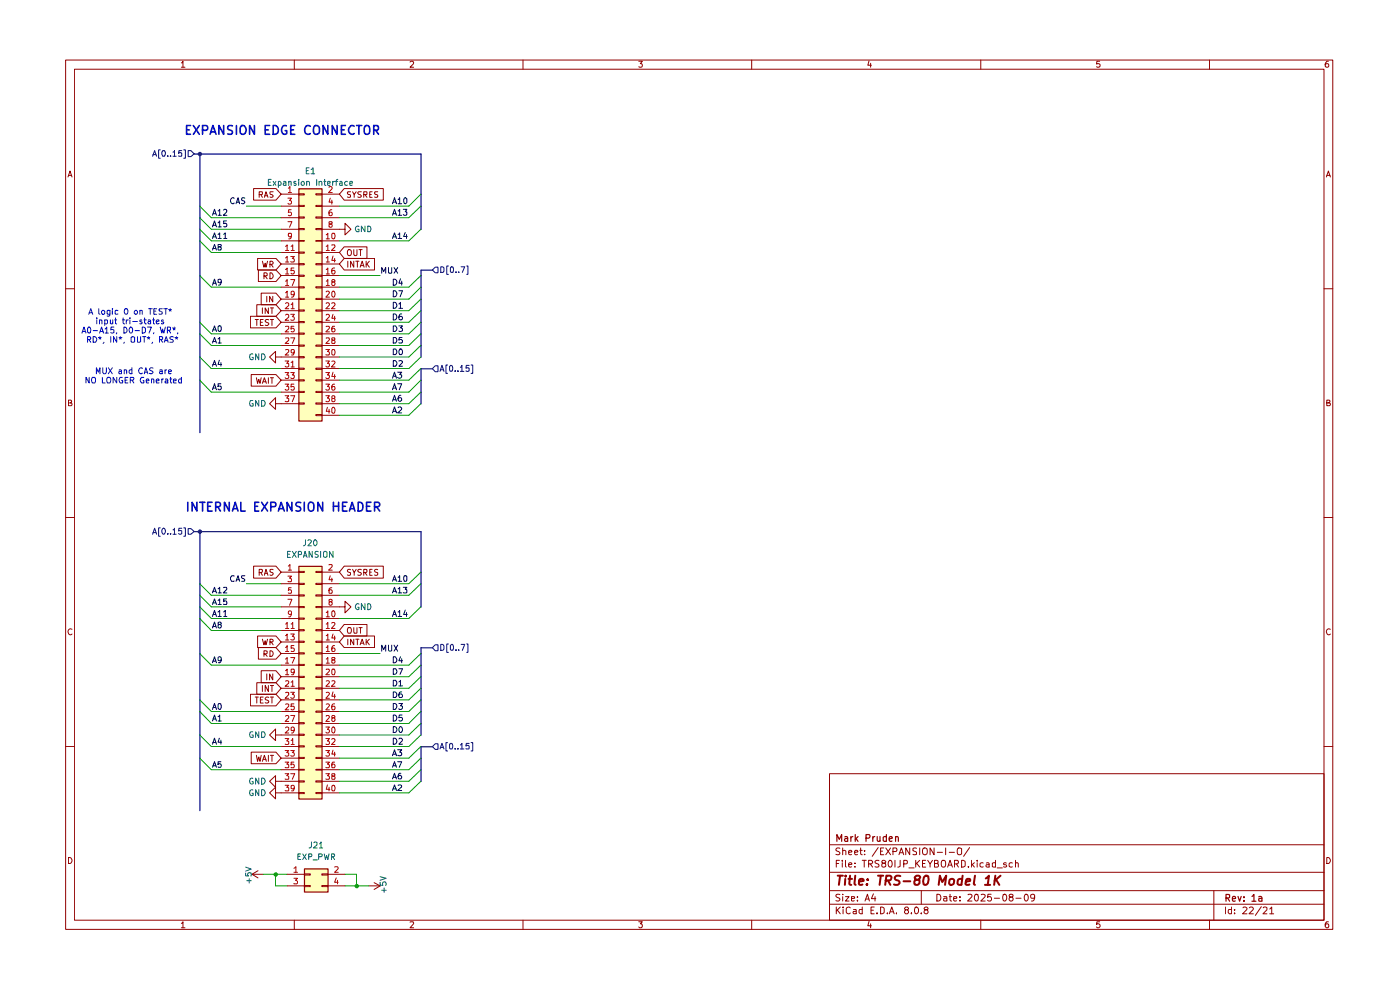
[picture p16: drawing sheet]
<svg xmlns="http://www.w3.org/2000/svg" width="297mm" height="210mm" viewBox="0 0 297 210" stroke-linecap="round" stroke-linejoin="round" font-family="sans-serif">
<g fill="none" stroke="#910000" stroke-width=".21">
<path d="M13.9 12.7h268.8v184.4h-268.8zM15.8 14.7h265.1v180.5h-265.1zM38.5 13.3h.1l.2-.3v1.3M38.5 14.3h.7M62.4 12.7v2M87 13.2l.5-.2 .3 .2-.1 .4-.7 .7h.8M111 12.7v2M135.5 13h.8l-.5 .5 .4 .1v.6h-.7M159.5 12.7v2M184.4 12.9l-.3 .9h.8M184.7 13.4v.9M208.1 12.7v2"/>
<path d="M233.3 13h-.6l-.1 .6h.7v.6h-.7M256.6 12.7v2M281.8 13a.71 .71 0 0 0-.7 .5 .71 .71 0 0 0 .3 .8l.4-.1v-.6l-.4-.1-.3 .3M14.4 37.5l.5-1.2 .4 1.2M14.5 37.2h.7M281.4 37.5l.4-1.2 .4 1.2M281.5 37.2h.6M13.9 61.3h1.9M280.9 61.3h1.8M14.5 85.5h.4l.3-.3-.2-.3h-.5v1.2h.6l.2-.5-.4-.1M281.5 85.5h.4l.2-.3-.1-.3h-.5v1.2h.6l.1-.5-.3-.1M13.9 109.8h1.9"/>
<path d="M280.9 109.8h1.8M15.3 133.5a.59 .59 0 0 0-.9 .5 .59 .59 0 0 0 .8 .6l.1-.1M282.2 133.5a.59 .59 0 0 0-.8 .5 .59 .59 0 0 0 .7 .6l.1-.1M13.9 158.4h1.9M280.9 158.4h1.8M176 164.1h104.9v31.1h-104.9zM176 179.2h104.9M178.2 180l-.6-.1-.3 .2 .1 .4 .8 .4-.1 .3h-.8M178.8 179.9v1.4M182.6 179.9v1.2l.3 .2M186.3 179.8l-1.3 1.8M187.5 179.9h-.7v1.4h.7"/>
<path d="M187.9 179.9l1 1.4M188.9 179.9l-1 1.4M193 179.9v1.4l-.9-1.4v1.4M194.4 180l-.5-.1-.2 .1v.5l.6 .2 .1 .5h-.7M195.1 179.9v1.4M198.2 179.9v1.4l-.9-1.4v1.4M200.6 179.9v1.4M205.7 179.8l-1.3 1.8M14.5 181.9a.65 .65 0 0 1 .8 .6 .65 .65 0 0 1-.8 .7zM38.5 195.9l.3-.4v1.3M38.5 196.8h.7M62.4 195.2v1.9"/>
<path d="M87 195.6l.7-.1 .1 .3-.8 1h.8M111 195.2v1.9M135.5 195.5h.8l-.5 .5 .5 .2-.1 .5-.5 .1-.2-.2M159.5 195.2v1.9M176 191.8h104.9M176 188.9h104.9M176 185h104.9M177.4 192.4v1.4M177.4 183.2h.5M177.6 193l.7 .8M178.1 182.5h-.7v1.4M178.2 189.8h-.8l-.1 .3 .8 .4 .1 .4-.3 .2-.6-.1"/>
<path d="M178.3 192.4l-.9 .8M178.7 182.5v.2M178.7 183v.9M178.8 189.7v.1M178.8 180.5l.4-.1 .2 .1v.8M178.8 190.2v.9M178.9 192.4v.2M178.9 192.9v.9M179.4 190.2h.7l-.7 .9h.7M179.4 182.5v1.3l.1 .1M180 183.4l.7-.1-.2-.3-.5 .2v.6l.3 .1 .3-.1M180 180.8l.7-.1-.2-.3-.5 .1v.6l.3 .2 .3-.1"/>
<path d="M180.4 192.6l-.4-.2-.5 .3 .1 1 .4 .1 .4-.1M180.6 190.6l.7-.1-.1-.3h-.6v.8h.6M181.1 192.9h.5v.9M181.3 180.8l.7-.1-.2-.3h-.3l-.2 .1v.6l.2 .2 .4-.1M181.4 183.8v.1M181.4 183.1v.1M181.6 193.2l-.5 .1-.1 .2 .1 .3h.5M181.9 191v.1M181.9 190.2v.2M182.4 180.4h.5M182.9 192.9h-.5l-.2 .7a.45 .45 0 0 0 .7 .2M182.9 192.4v1.4"/>
<path d="M182.9 182.5h.9M183.3 182.5v1.4M183.4 181.2v.1M183.4 180.5h.1M183.5 191.1l.5-1.4 .4 1.4M183.7 190.7h.7M184.3 183.3h.6l.2-.3v-.3l-.2-.2h-.6v1.4M184.4 195.4l-.3 1h.8M184.6 183.3l.5 .6M184.7 196v.8M184.8 193.1h.5M185.3 189.6l-.4 1h.9"/>
<path d="M185.5 192.4h-.7v1.4h.7M185.6 190.2v.9M186 193.7v.1M186.5 182.6a.6 .6 0 0 0-.9 .1l.1 .4 .7 .2 .1 .2-.3 .4-.6-.1M186.8 192.4h.4l.4 .3v.8l-.4 .3h-.4zM186.8 180.5h.4M187.3 183.1h-.1l-.1-.3 .1-.2a.48 .48 0 0 1 .7 .2l-.2 .3-.5 .1a.47 .47 0 0 0 0 .7 .47 .47 0 0 0 .7-.2l-.1-.4-.2-.2M188.3 193.7v.1M188.7 193.8l.5-1.4 .5 1.4M188.8 182.5a.76 .76 0 0 1 .5 .7 .76 .76 0 0 1-.5 .7l-.3-.2a.99 .99 0 0 1 .3-1.2zM188.8 193.4h.7M189.4 180.6l.8-.1v-.5l-.8-.1v1.4"/>
<path d="M189.9 182.5v1.4M190.2 193.7v.1M190.7 181.3l.5-1.4 .5 1.4M190.9 180.9h.7M191 182.5v1.3l-.5 .1M191.7 183.3l.7-.1 .1-.5-.3-.2h-.5v1.4M192.1 193l-.2-.3 .2-.3h.4l.2 .3v.2l-.7 .3-.1 .4 .2 .2h.4l.2-.2-.2-.6M192.8 184.1h1.1M193.3 193.7v.1M194.1 192.6l.2-.2a.75 .75 0 0 1 .6 .7 .75 .75 0 0 1-.6 .7l-.2-.1-.1-.4zM194.3 182.5v1.4M194.4 183.1l.7 .8"/>
<path d="M195.1 182.5l-.8 .8M195.4 193.7v.1M195.4 188.9v2.9M195.7 183.2h.5M195.8 180l.2-.1a.57 .57 0 0 1 .7 .5v.4a.57 .57 0 0 1-.7 .5v-.1a.99 .99 0 0 1-.2-1.2zM196.4 193l-.4-.3 .4-.3h.2l.3 .3-.3 .3a.45 .45 0 0 0-.6 .4 .45 .45 0 0 0 .6 .4l.3-.2-.3-.6M196.4 182.5h-.7v1.4h.7M196.8 182.5l.5 .8 .5-.8M197.3 183.3v.6M198.2 183.2l.8-.1v-.4l-.3-.2h-.5v1.4h.6l.3-.2v-.3l-.4-.2M198.7 189.7a.73 .73 0 0 1 .9 .7 .73 .73 0 0 1-.9 .7zM198.8 180.8h1.1"/>
<path d="M199.8 182.7l.2-.2 .5 .2 .1 .7-.1 .4-.2 .1-.5-.1zM200.2 190.2h.6l.1 .9M200.9 190.5l-.7 .1v.4h.7M201 183.9l.5-1.4 .6 1.4M201.2 183.5h.7M201.4 190.2h.5M201.4 180.8h1.1M201.5 189.7v1.3l.4 .1M202.3 190.6l.7-.1-.1-.3h-.5l-.1 .2v.6l.2 .1 .4-.1M202.5 183.3l.7-.1v-.6l-.7-.1v1.4M202.9 183.3l.4 .6M203.2 180l.2-.1 .6 .1v1.1l-.3 .2-.5-.2z"/>
<path d="M203.7 191v.1M203.7 190.2v.2M204 182.5h.3l.5 .3v.8l-.5 .3h-.3zM205.4 189.8l.5-.1 .3 .4-.9 1h.9M205.4 183.8v.1M206.1 182.5v1.4M206.3 183.4l.4 .5M206.7 183l-.6 .5M206.9 189.8h.5a1.01 1.01 0 0 1-.2 1.3 .87 .87 0 0 1-.3-1.3zM207.3 182.5v.2M207.3 183v.9M208.1 195.2v1.9"/>
<path d="M208.1 189.8h.8l.1 .3-.9 1h.9M208.6 183.1l-.4-.1-.3 .3 .1 .5h.6M209.2 183.1l.5-.1 .1 .2v.7M209.8 183.3l-.6 .1v.2l.2 .3 .4-.1M210.3 189.7h-.7l-.1 .7 .6-.2 .2 .3v.4l-.2 .2-.6-.1M210.9 190.5h1.1M211.2 183.1h-.7v.7h.7M211.2 182.5v1.4M211.5 184.1h1.1M212.8 189.8l.3-.1a.73 .73 0 0 1 .5 .7 .73 .73 0 0 1-.5 .7l-.3-.1-.1-.5zM213.5 183.1l-.4-.1-.2 .3 .1 .1 .5 .1 .1 .3-.3 .1-.4-.1M214.3 190.3l-.2-.3 .1-.2h.6v.4l-.5 .1-.2 .2v.4l.2 .2h.4l.2-.2v-.4l-.2-.2"/>
<path d="M214.8 183.1l-.5-.1-.2 .3 .1 .5h.6M215.4 183.1l.5-.1 .1 .2v.7M215.4 182.5v1.4M215.5 190.5h1.1M217.5 189.8l.1-.1a.73 .73 0 0 1 .6 .7 .73 .73 0 0 1-.6 .7l-.3-.6zM219.5 190.3l-.2 .2h-.5l-.2-.2 .1-.5 .5-.1 .3 .2-.2 1.1-.5 .1M233.3 195.5h-.6l-.1 .6 .2-.1h.3l.3 .2v.3l-.3 .3h-.3l-.2-.2M256.6 195.2v1.9M257.5 188.9v6.3M260 192.4v1.4M261.2 192.9h-.5l-.1 .3v.4l.2 .2h.4M261.2 192.4v1.4"/>
<path d="M261.9 193.7v.1M261.9 192.9v.2M263.7 192.6l.2-.2h.3l.3 .4-.9 1h.9M265 192.6l.6-.2 .3 .4-.9 1h.9M267.6 192.3l-1.3 1.9M268 192.6l.2-.2 .5 .1 .1 .5-.9 .8h.9M269.4 192.8l.4-.4v1.4M269.4 193.8h.8M281.5 181.9a.65 .65 0 0 1 .7 .6 .65 .65 0 0 1-.7 .7zM281.8 195.5h-.4l-.3 .5v.5l.3 .3 .4-.1v-.7h-.4l-.3 .2"/>
</g>
<g fill="none" stroke="#910000" stroke-width=".25">
<path d="M177.5 178.5v-1.5l.5 1 .6-1v1.5M179.2 177.5h.5l.1 1M179.8 177.8l-.5 .1-.2 .2 .2 .4 .5-.1M180.5 177.5v1M180.9 177.5l-.4 .3M181.4 177v1.5M181.6 177.9l.4 .6M182 177.5l-.6 .5M183.7 177.8h.6a.45 .45 0 0 0 .1-.8h-.7v1.5M185.2 177.5v1M185.6 177.5l-.4 .3M186.1 177.5l.1 .9 .3 .1 .2-.2"/>
<path d="M186.7 177.5v1M188 177.5h-.4l-.2 .1v.7l.2 .2 .4-.1M188 177v1.5M188.6 178l.7-.2-.2-.3h-.4l-.1 .7 .3 .3 .3-.1M190 177.6l.2-.1h.3l.1 1M190 177.5v1M260.1 190.5l.7-.1 .1-.6-.8-.1v1.5M260.4 190.5l.5 .7M261.4 190.7l.7-.1-.1-.4h-.5l-.1 .7 .2 .3 .4-.1M262.6 190.2l.4 1 .3-1M263.9 191v.2M263.9 190.2v.2"/>
<path d="M265.6 190.2l.4-.5v1.5M265.6 191.2h.8M267 190.2h.6l.1 1M267.7 190.6l-.7 .1v.4h.7"/>
</g>
<g fill="none" stroke="#910000" stroke-width=".42">
<path d="M177.7 185.8h1.1M178.2 185.8l-.2 1.9M179.3 186.4l-.1 1.3M179.4 185.8v.1M180 186.4h.8M180.3 185.8l-.1 1.6 .4 .3M181.4 185.8l-.1 1.6 .2 .3M182.2 187l1-.1-.1-.4a.6 .6 0 0 0-.8 .2v.9h.7M184 187.5l-.1 .2-.1-.1 .2-.1-.1 .2M184.1 186.5v.2M186.3 185.8h1.1M186.9 185.8l-.3 1.9"/>
<path d="M187.9 186.8l1-.1 .2-.6v-.2l-.3-.1h-.8l-.2 1.9M188.4 186.8l.5 .9M191 185.8h-.8l-.4 .3 .1 .4 .8 .4 .1 .5-.4 .3-.8-.1M191.7 186.9h1.4M194.4 186.6l-.3-.2v-.3a.72 .72 0 0 1 1-.3l.1 .3-.2 .4-.8 .2a.75 .75 0 0 0-.1 .9 .72 .72 0 0 0 1-.2v-.6l-.3-.2M196 186.1l.4-.3 .5 .1a1.62 1.62 0 0 1-.5 1.8l-.5-.2-.1-.6zM199.1 187.7l.3-1.9 .5 1.3 .8-1.3-.2 1.9M201.5 186.6l.3-.2 .5 .2v.9l-.4 .2-.5-.2zM204.1 186.5l-.5-.1-.4 .4v.7l.2 .2 .6-.1M204.2 185.8l-.2 1.9M204.9 187l.9-.1v-.4h-.7l-.3 .9 .3 .3 .5-.1M206.8 185.8l-.2 1.6 .2 .3"/>
<path d="M209 187.7h1.1M209.1 186.3l.7-.5-.3 1.9M211.2 185.8l-.3 1.9M211.3 186.6l.7 1.1M212.3 185.8l-1.3 1.1"/>
</g>
<g fill="#ffffbc">
<path d="M63.4 120.1h4.9v49.4h-4.9z"/>
<path d="M64.6 184.3h4.9v4.9h-4.9z"/>
<path d="M63.4 40h4.9v49.3h-4.9z"/>
</g>
<path d="M91.7 158.4l.6-.6h.6v1.2h-.6z" fill="#fff"/>
<path d="M92.3 157.8h.6v1.2h-.6l-.6-.6zM93.3 158.9l.5-1.2 .4 1.2M93.4 158.5h.6M94.9 157.5h-.3v1.8h.3M95.5 157.8l.2-.1a.77 .77 0 0 1 .2 1.2h-.4l-.1-.2zM96.6 158.8v.1M97.1 158.8v.1M97.7 158l.3-.3v1.2M97.7 158.9h.7M99.5 157.7h-.6l-.1 .6 .2-.2h.4l.1 .2v.5h-.7M99.9 157.5h.4v1.8h-.4" fill="none" stroke="#000589" stroke-width=".21"/>
<path d="M83.3 85.1l.4-1.2 .4 1.2M83.3 87.6l.4-1.3 .4 1.3M83.4 84.8h.6M83.4 87.2h.6M84.4 86.5l.2-.2h.4l.2 .4-.8 .9h.8M85 83.9l-.4 .1-.2 .9 .3 .2h.3l.2-.2-.2-.5h-.4l-.2 .2" fill="none" stroke="#0f0f0f" stroke-width=".21"/>
<path d="M91.7 78.2l.6-.6h.6v1.3h-.6z" fill="#fff"/>
<path d="M92.3 77.6h.6v1.3h-.6l-.6-.7zM93.3 78.8l.5-1.3 .4 1.3M93.4 78.4h.6M94.9 77.4h-.3v1.8h.3M95.6 77.5a.71 .71 0 0 1 .5 .6 .71 .71 0 0 1-.4 .7l-.3-.3v-.7zM96.6 78.7v.1M97.1 78.7v.1M97.7 77.9l.3-.4v1.3M97.7 78.8h.7M99.5 77.5h-.6l-.1 .6h.7v.6h-.7M99.9 77.4h.4v1.8h-.4" fill="none" stroke="#000589" stroke-width=".21"/>
<g fill="none" stroke="#0f0f0f" stroke-width=".21">
<path d="M45.1 77.7l.4-1.2 .4 1.2M45.1 70.3l.4-1.2 .4 1.2M45.1 72.8l.4-1.2 .4 1.2M45.2 77.3h.6M45.2 70h.6M45.2 72.4h.6M46.3 69.3l.1-.2h.4a.86 .86 0 0 1-.1 1.2l-.4-.2zM46.3 71.9l.3-.3v1.2M46.3 72.8h.6M46.5 76.4l-.2 .9h.7M46.9 76.9v.8M83.4 69.1h.5a.66 .66 0 0 1 .3 .8 .66 .66 0 0 1-.8 .4z"/>
<path d="M83.4 71.6h.5l.2 .2 .1 .5-.3 .5h-.5zM83.4 74h.5l.2 .3 .1 .4-.3 .5h-.5zM83.4 76.5a.66 .66 0 0 1 .8 .4 .66 .66 0 0 1-.3 .8h-.5zM83.4 79.8h.6M84.4 78.9h.8l-.4 .6 .4 .1v.4l-.2 .2-.6-.2M84.6 69.1h.8l-.4 .4 .3 .1v.6h-.7M84.6 76.6l.5-.1 .3 .2-.8 1h.8M84.8 74l.4 .1a.94 .94 0 0 1 0 1.1l-.4-.1a.87 .87 0 0 1 0-1.1zM85.3 71.6h-.6l-.1 .6 .2-.2h.3l.3 .3-.1 .4h-.7M45.1 82.7l.4-1.3 .4 1.3M45.2 82.3h.6M46.9 81.4h-.6v.6l.6-.1v.7l-.5 .1-.1-.2"/>
<path d="M83.3 80.2l.4-1.3 .4 1.3M83.3 82.7l.4-1.3 .4 1.3M83.4 82.3h.6M84.4 81.4h.8l-.5 1.3M49.7 122.2l-.6-.1-.2 .5 .2 .7 .6-.1M50.1 123.3l.4-1.2 .3 1.2M50.2 123h.6M51.9 122.1l-.6 .1v.3l.6 .5-.1 .3h-.5M83.3 125.8l.4-1.2 .4 1.2M83.3 123.3l.4-1.2 .4 1.2M83.4 123h.6M83.4 125.4h.6"/>
<path d="M84.4 124.9l.4-.3v1.2M84.4 122.5l.4-.4v1.2M84.4 125.8h.8M84.4 123.3h.8M85.6 124.6h.7l-.3 .4 .3 .2v.5h-.7M85.7 122.2l.4-.1 .2 .2v.8l-.2 .2-.4-.1z"/>
</g>
<g fill="none" stroke="#910000" stroke-width=".21">
<path d="M53.3 79.5h5.2l1.1 1.1-1.1 1.3h-5.2zM54.4 80.1l.2 1.2 .3-.8 .3 .8 .2-1.2M55.7 81.3l.4-1.2 .4 1.2M55.8 81h.6M56.9 80.1v1.2M57.4 80.1h.6M57.7 80.1v1.2M53.8 120.1h4.7l1.1 1.3-1.1 1.2h-4.7zM55 121.4h.5l.2-.1v-.4l-.7-.1v1.2M55.3 121.4l.4 .6M56.1 122l.3-1.2 .4 1.2M56.2 121.6h.6"/>
<path d="M57.9 120.9h-.6v.4l.6 .3-.2 .4h-.4M73 120.1h8.3v2.5h-8.3l-1-1.2zM74.4 120.9l-.4-.1-.3 .2 .1 .3 .6 .2v.4l-.2 .1h-.5M74.8 120.8l.3 .6 .5-.6M75.1 121.4v.6M76.7 120.9h-.7v.4l.5 .1 .2 .4-.3 .2h-.5M77.2 121.4h.5l.1-.1v-.4l-.6-.1v1.2M77.4 121.4l.4 .6M78.4 121.4h.4M78.9 120.8h-.5v1.2h.5M80.1 120.9l-.4-.1-.2 .2v.3l.6 .2v.4l-.1 .1h-.5"/>
</g>
<path d="M39.9 32h.6l.7 .6-.7 .6h-.6z" fill="#fff"/>
<path d="M32.4 33.1l.4-1.1 .4 1.1M32.5 32.8h.6M34 31.8h-.4v1.8h.4M34.5 32h.4a.87 .87 0 0 1 0 1.1h-.4a.94 .94 0 0 1 0-1.1zM35.6 33.1h.1M36.2 33.1h.1M36.7 32.3l.3-.3v1.1M36.7 33.1h.7M38.6 32h-.6l-.1 .5 .2-.1h.3l.2 .1v.6h-.7M39 31.8h.3v1.8h-.3M39.9 32h.6l.7 .6-.7 .6h-.6z" fill="none" stroke="#000589" stroke-width=".21"/>
<g fill="none" stroke="#0f0f0f" stroke-width=".21">
<path d="M45.1 50.6l.4-1.2 .4 1.2M45.1 53l.4-1.1 .4 1.1M45.1 48.1l.4-1.2 .4 1.2M45.2 50.2h.6M45.2 52.7h.6M45.2 47.8h.6M46.3 49.7l.3-.3v1.2M46.3 47.3l.3-.4v1.2M46.3 50.6h.6M46.3 48.1h.6M46.5 52.4l-.2-.1v-.4h.6v.4l-.6 .1v.6h.6a.36 .36 0 0 0-.2-.6M47.5 49.7l.3-.3v1.2"/>
<path d="M47.5 50.6h.6M48 46.9h-.5v.5h.4l.2 .2-.1 .4h-.5M49.7 42.1l-.2-.2a.64 .64 0 0 0-.6 .7 .64 .64 0 0 0 .6 .6l.2-.2M50.1 43.2l.4-1.3 .3 1.3M50.2 42.9h.6M51.9 42l-.5-.1-.1 .2v.4l.5 .1 .1 .3-.2 .3-.4-.1M83.3 43.2l.4-1.3 .4 1.3M83.3 45.7l.4-1.3 .4 1.3M83.4 42.9h.6M83.4 45.3h.6M84.4 42.3h.2l.2-.4v1.3M84.4 44.7h.2l.2-.3v1.3"/>
<path d="M84.4 43.2h.8M84.4 45.7h.8M85.6 44.4h.7l-.3 .5 .3 .1v.5l-.2 .2h-.4l-.1-.2M85.7 42.1l.4-.2 .2 .3v.8l-.2 .2a.72 .72 0 0 1-.4-1.1z"/>
</g>
<g fill="none" stroke="#910000" stroke-width=".21">
<path d="M53.8 40h4.7l1.1 1.2-1.1 1.3h-4.7zM73 40h8.3v2.5h-8.3l-1-1.3zM55 41.3h.6l.1-.5-.7-.1v1.2M55.3 41.3l.4 .6M56.1 41.9l.3-1.2 .4 1.2M56.2 41.5h.6M57.9 40.7l-.6 .1v.3l.6 .4-.2 .4-.4-.1M74.4 40.7h-.6l-.1 .1 .1 .4 .6 .2v.4h-.7M74.8 40.7l.3 .6 .5-.6M75.1 41.3v.6M76.7 40.7h-.6l-.2 .1 .3 .5h.2l.3 .2-.1 .3h-.7M77.2 41.3h.6v-.5l-.6-.1v1.2"/>
<path d="M77.4 41.3l.4 .6M78.4 41.3h.4M78.9 40.7h-.5v1.2h.5M80.1 40.7h-.6v.1v.4l.6 .2v.4h-.6"/>
</g>
<path d="M39.9 112.1h.6l.7 .6-.7 .6h-.6z" fill="#fff"/>
<path d="M32.4 113.3l.4-1.2 .4 1.2M32.5 113h.6M34 112h-.4v1.7h.4M34.5 112.1a.61 .61 0 0 1 .6 .4 .61 .61 0 0 1-.2 .7 .6 .6 0 0 1-.6-.3 .6 .6 0 0 1 .2-.8zM35.6 113.2v.1M36.2 113.2v.1M36.7 112.4h.2l.1-.3v1.2M36.7 113.3h.7M38.6 112.1h-.6l-.1 .5h.6l.1 .6-.2 .1h-.3l-.2-.1M39 112h.3v1.7h-.3M39.9 112.1h.6l.7 .6-.7 .6h-.6z" fill="none" stroke="#000589" stroke-width=".21"/>
<g fill="none" stroke="#0f0f0f" stroke-width=".21">
<path d="M45.1 45.7l.4-1.3 .4 1.3M45.2 45.3h.6M46.3 44.7l.3-.3v1.3M46.3 45.7h.6M46.9 59.7a.42 .42 0 0 1-.6 .2v-.6a.36 .36 0 0 1 .6 .2v.4a.58 .58 0 0 1-.6 .6M47.5 44.6l.4-.2 .2 .3-.7 1h.7M81 57.9v-1.1l.4 .8 .4-.8v1.1M82.4 56.8l.1 1.1h.6v-1.1M83.3 50.6l.4-1.2 .4 1.2M83.4 59.2a.65 .65 0 0 1 .8 .7 .65 .65 0 0 1-.8 .6zM83.4 50.2h.6M83.6 56.8l.8 1.1"/>
<path d="M84.4 56.8l-.8 1.1M84.4 49.7l.4-.3v1.2M84.4 50.6h.8M85 59.1l-.4 1h.8M85.2 59.6v.9M86 49.3l-.4 .9h.8M86.2 49.7v.9M45.1 60.5l.4-1.3 .4 1.3M45.2 60.1h.6M83.4 66.6a.65 .65 0 0 1 .8 .6 .65 .65 0 0 1-.8 .7zM83.4 64.1a.65 .65 0 0 1 .8 .7 .65 .65 0 0 1-.8 .6zM83.4 61.7a.65 .65 0 0 1 .8 .6 .65 .65 0 0 1-.8 .6z"/>
<path d="M84.6 64.5h.2l.2-.4v1.3M84.6 61.7h.8l-.5 1.2M84.6 65.4h.8M85.2 66.6a.72 .72 0 0 0-.6 .5 .72 .72 0 0 0 .3 .8l.4-.1a.42 .42 0 0 0 0-.6 .42 .42 0 0 0-.6 0l-.1 .1M45.1 133.2l.4-1.3 .4 1.3M45.1 130.8l.4-1.3 .4 1.3M45.1 128.2l.4-1.2 .4 1.2M45.1 125.8l.4-1.2 .4 1.2M45.2 132.9h.6M45.2 130.3h.6M45.2 127.9h.6M45.2 125.4h.6"/>
<path d="M46.3 129.8l.3-.3v1.3M46.3 127.4l.3-.4v1.2M46.3 124.9l.3-.3v1.2M46.3 130.8h.6M46.3 128.2h.6M46.3 125.8h.6M46.5 132.5l-.2-.1v-.4a.34 .34 0 0 1 .5 0 .34 .34 0 0 1 .1 .5l-.6 .1v.4l.2 .2 .4-.2v-.5h-.2M46.9 139.9l-.2 .3-.4-.1v-.6l.4-.2 .2 .3-.1 .9-.5 .1M47.5 129.8l.3-.3v1.3M47.5 124.7l.5-.1 .1 .3-.7 .9h.7M47.5 130.8h.6M48 127h-.5v.6l.1-.1h.4v.7l-.5-.1"/>
<path d="M45.1 140.6l.4-1.3 .4 1.3M45.1 150.5l.4-1.3 .4 1.3M45.1 157.9l.4-1.3 .4 1.3M45.1 152.9l.4-1.2 .4 1.2M45.2 140.2h.6M45.2 150.1h.6M45.2 157.5h.6M45.2 152.5h.6M46.3 152l.3-.3v1.2M46.3 152.9h.6M46.3 149.3l.4-.1a.78 .78 0 0 1-.2 1.3l-.2-.3zM46.5 156.6l-.2 .8h.7"/>
<path d="M46.9 157v.9M83.4 156.6a.65 .65 0 0 1 .8 .6 .65 .65 0 0 1-.8 .7zM83.4 151.7a.65 .65 0 0 1 .8 .6 .65 .65 0 0 1-.8 .6zM83.4 154.1a.65 .65 0 0 1 .8 .7 .65 .65 0 0 1-.8 .6zM83.4 160h.6M84.4 159h.8l-.4 .5 .3 .1v.6h-.7M84.6 156.8l.2-.2h.3l.3 .2-.1 .4-.7 .7h.8M84.8 154.2a.61 .61 0 0 1 .7 .5 .61 .61 0 0 1-.5 .7 .71 .71 0 0 1-.2-1.2zM85.3 151.7h-.6l-.1 .6 .6-.1 .2 .2v.3l-.3 .2h-.3l-.2-.1M45.1 162.8l.4-1.2 .4 1.2M45.2 162.4h.6M46.9 161.6h-.6v.6l.4-.2 .2 .3v.4h-.6"/>
<path d="M83.3 165.2l.4-1.2 .4 1.2M83.3 167.7l.4-1.2 .4 1.2M83.3 162.8l.4-1.2 .4 1.2M83.3 160.3l.4-1.3 .4 1.3M83.4 164.9h.6M83.4 167.3h.6M83.4 162.4h.6M84.4 161.6h.8l-.5 1.2M84.4 166.6l.6-.1 .2 .3-.8 .9h.8M85 164l-.4 .1-.2 .9 .2 .2 .5-.1 .1-.4-.2-.2h-.3l-.3 .2"/>
</g>
<g fill="none" stroke="#910000" stroke-width=".21">
<path d="M54.6 54.8h3.9l1.1 1.2-1.1 1.3h-3.9zM54.8 57.3h3.7l1.1 1.2-1.1 1.2h-3.7zM55.7 55.4l.3 1.3 .3-.9 .1 .9 .4-1.3M56 58.5h.7v-.5l-.7-.1v1.2M56.3 58.5l.4 .6M57.3 56.1l.6-.1v-.3l-.2-.3h-.4v1.3M57.3 57.9a.64 .64 0 0 1 .7 .6 .64 .64 0 0 1-.7 .6zM57.5 56.1l.4 .6M59.6 41.2h3.8M59.6 51.1h3.8M59.6 53.5h3.8M59.6 56h3.8"/>
<path d="M59.6 58.5h3.8M59.6 43.7h3.8M59.6 46.2h3.8M59.6 48.6h3.8M63.4 58.4h1.2v.2h-1.2zM63.4 55.9h1.2v.3h-1.2zM63.4 53.5h1.2v.2h-1.2zM63.4 51h1.2v.2h-1.2zM63.4 48.5h1.2v.2h-1.2zM63.4 46h1.2v.3h-1.2zM63.4 43.6h1.2v.2h-1.2zM63.4 41.1h1.2v.3h-1.2z"/>
<path d="M67 58.4h1.3v.2h-1.3zM67 55.9h1.3v.3h-1.3zM67 53.5h1.3v.2h-1.3zM67 51h1.3v.2h-1.3zM67 48.5h1.3v.2h-1.3zM67 46h1.3v.3h-1.3zM67 43.6h1.3v.2h-1.3zM67 41.1h1.3v.3h-1.3zM68.3 48.6h4.9v-1.2l1.3 1.2-1.3 1.2v-1.2M68.3 41.2h3.7M68.3 51.1h3.7M68.3 53.5h3.7"/>
<path d="M68.3 56h3.7M68.3 58.5h3.7M68.3 43.7h3.7M68.3 46.2h3.7M73 52.4h4.8v2.4h-4.8l-1-1.3zM73 54.8h6.5v2.5h-6.5l-1-1.3zM73.8 53.1l.2-.1 .5 .1v.7l-.3 .4-.4-.1zM73.8 55.4v1.3M75.1 53v1l.2 .2 .4-.1v-1.1M75.1 55.4v1.3l-.7-1.3v1.3M75.5 55.4h.7M75.8 55.4v1.3"/>
<path d="M76.2 53h.6M76.4 56.7l.4-1.3 .5 1.3M76.5 53v1.2M76.5 56.3h.6M77.7 55.4v1.3M77.8 56l.6 .7M78.4 55.4l-.7 .8M58.5 75.7v-1.2l-1.3 1.2 1.3 1.3v-1.3h4.9M59.6 60.9h3.8M59.6 63.5h3.8M59.6 65.9h3.8M59.6 68.4h3.8"/>
<path d="M59.6 70.8h3.8M59.6 73.3h3.8M59.6 78.2h3.8M63.4 78.1h1.2v.3h-1.2zM63.4 75.6h1.2v.3h-1.2zM63.4 73.2h1.2v.2h-1.2zM63.4 70.6h1.2v.3h-1.2zM63.4 68.2h1.2v.2h-1.2zM63.4 65.7h1.2v.3h-1.2zM63.4 63.3h1.2v.2h-1.2zM63.4 60.8h1.2v.3h-1.2zM67 78.1h1.3v.3h-1.3z"/>
<path d="M67 75.6h1.3v.3h-1.3zM67 73.2h1.3v.2h-1.3zM67 70.6h1.3v.3h-1.3zM67 68.2h1.3v.2h-1.3zM67 65.7h1.3v.3h-1.3zM67 63.3h1.3v.2h-1.3zM67 60.8h1.3v.3h-1.3zM68.3 60.9h3.7M68.3 63.5h3.7M68.3 65.9h3.7M68.3 68.4h3.7M68.3 70.8h3.7"/>
<path d="M68.3 73.3h3.7M68.3 75.7h3.7M68.3 78.2h3.7M58.5 85.6v-1.2l-1.3 1.2 1.3 1.2v-1.2h4.9M59.6 80.6h3.8M59.6 83.2h3.8M63.4 85.5h1.2v.2h-1.2zM63.4 83h1.2v.3h-1.2zM63.4 80.6h1.2v.2h-1.2zM67 87.9h1.3v.3h-1.3zM67 85.5h1.3v.2h-1.3zM67 83h1.3v.3h-1.3z"/>
<path d="M67 80.6h1.3v.2h-1.3zM68.3 80.6h3.7M68.3 83.2h3.7M68.3 85.6h3.7M68.3 88.1h3.7M54.6 134.9h3.9l1.1 1.3-1.1 1.2h-3.9zM54.8 137.4h3.7l1.1 1.2-1.1 1.2h-3.7zM55.7 135.6l.3 1.2 .3-.9 .1 .9 .4-1.2M56 138.7l.6-.1 .1-.5-.7-.1v1.2M56.3 138.7l.4 .5M57.3 136.2h.5l.1-.2v-.3l-.6-.1v1.2M57.3 138a.66 .66 0 0 1 .6 .5 .66 .66 0 0 1-.2 .7h-.4z"/>
<path d="M57.5 136.2l.4 .6M59.6 121.4h3.8M59.6 131.2h3.8M59.6 133.7h3.8M59.6 136.2h3.8M59.6 138.6h3.8M59.6 123.8h3.8M59.6 126.3h3.8M59.6 128.7h3.8M63.4 138.5h1.2v.2h-1.2zM63.4 136h1.2v.3h-1.2zM63.4 133.6h1.2v.2h-1.2z"/>
<path d="M63.4 131.1h1.2v.3h-1.2zM63.4 128.6h1.2v.3h-1.2zM63.4 126.2h1.2v.2h-1.2zM63.4 123.7h1.2v.3h-1.2zM63.4 121.2h1.2v.2h-1.2zM67 138.5h1.3v.2h-1.3zM67 136h1.3v.3h-1.3zM67 133.6h1.3v.2h-1.3zM67 131.1h1.3v.3h-1.3zM67 128.6h1.3v.3h-1.3zM67 126.2h1.3v.2h-1.3zM67 123.7h1.3v.3h-1.3z"/>
<path d="M67 121.2h1.3v.2h-1.3zM68.3 121.4h3.7M68.3 131.2h3.7M68.3 133.7h3.7M68.3 136.2h3.7M68.3 138.6h3.7M68.3 123.8h3.7M68.3 126.3h3.7M68.3 128.7h3.7M53.1 147.3h5.4l1.1 1.2-1.1 1.2h-5.4zM53.3 159.5h5.2l1.1 1.3-1.1 1.2h-5.2zM54.1 147.9h.7"/>
<path d="M54.5 144.8h4l1.1 1.2-1.1 1.3h-4zM54.5 147.9v1.2M55.2 148.5h.5M55.4 142.3h3.1l1.1 1.2-1.1 1.3h-3.1zM55.7 145.4v1.3M55.8 147.9h-.6v1.2h.6M56.6 143v1.2M56.9 145.4v1.3l-.6-1.3v1.3M57 147.9h-.5l-.2 .2 .1 .4 .5 .1v.4h-.6M57.4 147.9h.6M57.4 145.4h.6M57.7 145.4v1.3"/>
<path d="M57.7 147.9v1.2M57.9 143v1.2l-.7-1.2v1.2M58.5 155.9v-1.3l-1.3 1.3 1.3 1.2v-1.2h4.9M59.6 141.1h3.8M59.6 143.5h3.8M59.6 146h3.8M59.6 148.5h3.8M59.6 150.9h3.8M59.6 153.5h3.8M59.6 158.4h3.8M63.4 158.2h1.2v.2h-1.2zM63.4 155.7h1.2v.3h-1.2z"/>
<path d="M63.4 153.3h1.2v.2h-1.2zM63.4 150.8h1.2v.3h-1.2zM63.4 148.4h1.2v.2h-1.2zM63.4 145.9h1.2v.3h-1.2zM63.4 143.5h1.2v.2h-1.2zM63.4 140.9h1.2v.3h-1.2zM67 158.2h1.3v.2h-1.3zM67 155.7h1.3v.3h-1.3zM67 153.3h1.3v.2h-1.3zM67 150.8h1.3v.3h-1.3zM67 148.4h1.3v.2h-1.3zM67 145.9h1.3v.3h-1.3z"/>
<path d="M67 143.5h1.3v.2h-1.3zM67 140.9h1.3v.3h-1.3zM68.3 141.1h3.7M68.3 143.5h3.7M68.3 146h3.7M68.3 148.5h3.7M68.3 150.9h3.7M68.3 153.5h3.7M68.3 155.9h3.7M68.3 158.4h3.7M54.4 160.2l.2 1.3 .3-.9 .3 .9 .2-1.3M55.7 161.5l.4-1.3 .4 1.3"/>
<path d="M55.8 161.1h.6M56.9 160.2v1.3M57.4 160.2h.6M57.7 160.2v1.3M58.5 168.2v-1.2l-1.3 1.2 1.3 1.3v-1.3h4.9M58.5 165.7v-1.2l-1.3 1.2 1.3 1.3v-1.3h4.9M59.6 160.8h3.8M59.6 163.3h3.8M63.4 168.1h1.2v.3h-1.2zM63.4 165.6h1.2v.3h-1.2zM63.4 163.2h1.2v.2h-1.2zM63.4 160.6h1.2v.3h-1.2z"/>
<path d="M67 168.1h1.3v.3h-1.3zM67 165.6h1.3v.3h-1.3zM67 163.2h1.3v.2h-1.3zM67 160.6h1.3v.3h-1.3zM68.3 160.8h3.7M68.3 163.3h3.7M68.3 165.7h3.7M68.3 168.2h3.7M53.5 185.5h2.4M53.5 185.5l1.2 .7M54.7 184.7l-1.2 .8M60.9 185.5h3.7"/>
<path d="M60.9 187.9h3.7M64.6 187.8h1.2v.3h-1.2zM64.6 185.4h1.2v.2h-1.2zM68.3 187.8h1.2v.3h-1.2zM68.3 185.4h1.2v.2h-1.2zM69.5 185.5h3.7M69.5 187.9h3.7M78.2 187.9h2.4M79.4 187.2l1.2 .7M80.6 187.9l-1.2 .8"/>
</g>
<path d="M63.4 40h4.9v49.3h-4.9zM63.4 120.1h4.9v49.4h-4.9zM64.6 184.3h5v4.9h-5z" fill="none" stroke="#910000" stroke-width=".25"/>
<g fill="none" stroke="#ba0000" stroke-width=".21">
<path d="M61.2 39.9l.3-.3v1.2M69.8 39.7l.4-.1 .3 .3-.8 .9h.8M60.6 52.3l.3-.4v1.2M60.6 54.7l.3-.3v1.2M60.6 57.2l.3-.4v1.3M60.6 59.6l.3-.3v1.3M60.6 53.1h.7M60.6 55.6h.7M60.6 58.1h.7M61.1 42h.7l-.4 .5 .4 .3v.4l-.5 .1-.2-.2M61.1 47h.8l-.5 1.2M61.2 40.8h.6"/>
<path d="M61.7 54.4h.7l-.4 .4 .4 .3v.5l-.7-.1M61.7 59.3h.8l-.5 1.3M61.8 52.3l.3-.4v1.2M61.8 44.5h-.5l-.1 .6h.6v.6h-.6M61.8 53.1h.6M61.8 50l-.2 .2h-.3v-.7h.5v.2l-.1 .9-.4 .1M62.4 56.8h-.6v.6h.6v.6l-.5 .1-.1-.2M69.2 49.8l.3-.3v1.2M69.2 52.3l.3-.4v1.2M69.2 54.7l.3-.3v1.2M69.2 57.2l.3-.4v1.3M69.2 59.6l.3-.3v1.3"/>
<path d="M69.2 50.7h.7M69.2 53.1h.7M69.2 55.6h.7M69.2 58.1h.7M70.1 42l-.3 .9h.8M70.1 47.5l-.3-.1v-.3l.6-.1v.4l-.6 .2v.5a.42 .42 0 0 0 .6 0 .42 .42 0 0 0 0-.6h-.2M70.4 49.7l.2-.2h.3a.86 .86 0 0 1-.1 1.2l-.4-.3zM70.4 52l.6-.1 .1 .4-.8 .8h.8M70.4 44.5h-.3l-.3 .3 .1 .9a.36 .36 0 0 0 .6-.2v-.3a.35 .35 0 0 0-.4-.2 .35 .35 0 0 0-.3 .2M70.4 42.5v.8M70.6 59.8l-.2-.1 .2-.4 .4 .1v.4h-.4l-.2 .2v.4l.2 .2h.2l.3-.3-.1-.4-.2-.1M70.6 54.3l-.2 .9h.8"/>
<path d="M71 56.8l-.6 .3v.8l.2 .2 .4-.1v-.6h-.5l-.1 .1M71 54.8v.8M60.5 76.6h.8l-.5 .5 .5 .1v.5l-.3 .1h-.3l-.2-.1M60.5 79h.8l-.5 .5 .5 .1v.5l-.3 .2h-.3l-.2-.2M60.6 62.1l.3-.3v1.2M60.6 64.4l.1-.2 .5 .1 .1 .5-.8 .7h.8M60.6 66.8l.1-.1 .5 .1 .1 .5-.8 .6h.8M60.6 69.3l.6-.1 .1 .5-.8 .7h.8M60.6 71.7h.6l.1 .5-.8 .6h.8M60.6 74.2h.7v.4l-.8 .7h.8M60.6 60.6h.7M60.6 63h.7"/>
<path d="M61.7 66.7h.7l-.4 .5 .4 .1v.6h-.7M61.7 71.7h.8l-.5 1.1M61.7 79h.7l-.4 .5h.4v.2v.5l-.6 .1-.1-.2M61.8 64.6l.3-.4v1.3M61.8 76.9l.3-.3v1.2M61.8 65.5h.6M61.8 77.8h.6M62.4 69.2h-.6v.6l.4-.2 .2 .3v.4h-.6M62.4 62.3v.2l-.6-.1v-.6h.4l.2 .1a.85 .85 0 0 1-.3 1.1h-.3M62.4 74.6l-.2 .3-.4-.1v-.6a.36 .36 0 0 1 .6 .2l-.1 .8-.5 .1M69.1 74.1h.8l-.4 .4 .4 .3-.1 .5-.7-.1M69.1 76.6h.8l-.4 .5h.3l.1 .2-.1 .5h-.5l-.2-.1"/>
<path d="M69.1 79h.8l-.4 .5h.3l.1 .2-.1 .5-.5 .1-.2-.2M69.2 61.9l.4-.1 .3 .3-.8 .9h.8M69.2 64.4l.4-.2 .3 .4-.8 .9h.8M69.2 66.8l.4-.1 .3 .4-.8 .8h.8M69.2 69.3l.6-.1 .1 .3-.8 .9h.8M69.2 71.7h.6l.1 .3-.8 .8h.8M69.2 60.6h.7M70.4 64.4l.4-.2 .3 .4-.8 .9h.8M70.4 76.7l.4-.1 .3 .3-.8 .9h.8M70.5 74.2l.3-.1a.86 .86 0 0 1 .1 1.2h-.3l-.2-.2zM70.6 72.2l-.2-.1v-.4h.6v.4l-.6 .2v.5h.6l.1-.4-.3-.2M70.6 61.8a.68 .68 0 0 1 .5 .6 .68 .68 0 0 1-.5 .6l-.2-.2v-.8z"/>
<path d="M70.6 66.7l-.2 .8h.8M70.6 78.9l-.2 1h.8M71 69.2h-.4l-.2 .3v.8h.6v-.6l-.4-.1-.2 .3M71 67.1v.8M71 79.5v.8M60.5 81.5h.8l-.5 .5 .5 .1v.5l-.3 .2h-.3l-.2-.2M60.5 83.9h.8l-.5 .5 .5 .1v.6h-.8M61.7 83.9h.8l-.5 1.3M62.4 81.5h-.6v.6l.6-.1a.45 .45 0 0 1-.1 .6 .45 .45 0 0 1-.5 .1v-.1M69.1 81.5h.8l-.4 .5h.3v.7l-.5 .1-.2-.2M69.1 83.9h.8l-.4 .5 .3 .1v.6h-.7M69.5 86.4l-.3 .8h.8"/>
<path d="M69.8 86.8v.9M70.6 84.5l-.2-.4 .2-.2 .4 .1v.4l-.6 .2v.5l.2 .1h.2l.3-.2-.1-.5h-.2M70.6 86.4a.75 .75 0 0 1 .2 1.3l-.4-.3v-.7zM71 81.5l-.4 .1-.2 .2v.8l.2 .2 .4-.1v-.7h-.5l-.1 .2M69.8 119.8h.6l.1 .3-.8 .8h.8M60.6 132.4l.3-.4v1.3M60.6 134.8l.3-.3v1.3M60.6 137.4l.3-.5v1.3M60.6 139.8l.3-.3v1.2M60.6 133.3h.7M60.6 135.8h.7M60.6 138.2h.7"/>
<path d="M61.1 122.2h.7l-.4 .4 .4 .3v.5l-.7-.1M61.1 127.1h.8l-.5 1.3M61.2 120.1l.3-.3v1.1M61.2 120.9h.6M61.7 134.5h.7l-.4 .5 .4 .2v.5h-.7M61.7 139.5h.8l-.5 1.2M61.8 132.4l.3-.4v1.3M61.8 124.7h-.5l-.1 .6 .1-.2 .5 .1v.7l-.6-.1M61.8 133.3h.6M61.8 130.1a.35 .35 0 0 1-.3 .2 .35 .35 0 0 1-.3-.2v-.3a.35 .35 0 0 1 .3-.2 .35 .35 0 0 1 .3 .2v.5a.58 .58 0 0 1-.5 .5M62.4 136.9h-.6v.6h.4l.2 .2v.4h-.6M69.2 129.9l.3-.3v1.2"/>
<path d="M69.2 132.4l.3-.4v1.3M69.2 134.8l.3-.3v1.3M69.2 137.4l.3-.5v1.3M69.2 139.8l.3-.3v1.2M69.2 130.8h.7M69.2 133.3h.7M69.2 135.8h.7M69.2 138.2h.7M70.1 122.1l-.3 .9h.8M70.1 127.6l-.3-.1 .1-.3a.33 .33 0 0 1 .5 0 .33 .33 0 0 1 0 .4l-.6 .2v.4l.3 .2 .4-.3v-.2l-.3-.3M70.4 132.2l.4-.2 .3 .4-.8 .9h.8M70.4 124.7l-.6 .2v.9l.6 .1v-.7l-.3-.1-.3 .2"/>
<path d="M70.4 122.6v.8M70.5 129.7l.3-.1a.78 .78 0 0 1-.2 1.2l-.2-.2zM70.6 140l-.2-.4 .6-.1v.4l-.6 .2v.5l.4 .1a.35 .35 0 0 0 .3-.4 .35 .35 0 0 0-.3-.3M70.6 134.5l-.2 .8h.8M71 136.9l-.4 .1-.2 .3v.8h.6v-.6h-.4l-.2 .2M71 134.9v.9M60.5 156.7h.8l-.5 .5 .5 .1v.6h-.8M60.5 159.2h.8l-.5 .4 .5 .1v.6h-.8M60.6 142.3l.3-.4v1.2M60.6 144.5h.7v.4l-.8 .7h.8M60.6 146.9h.7v.5l-.8 .7h.8M60.6 149.4h.7v.4l-.8 .8h.8"/>
<path d="M60.6 151.9l.1-.1h.5l.1 .5-.8 .7h.8M60.6 154.4l.1-.2 .5 .1 .1 .5-.8 .7h.8M60.6 140.7h.7M60.6 143.1h.7M61.7 146.8h.7l-.4 .5 .4 .2v.5l-.6 .1-.1-.2M61.7 151.8h.8l-.5 1.2M61.7 159.2h.7l-.4 .4 .4 .3v.4h-.7M61.8 144.7l.3-.3v1.2M61.8 157.1l.3-.4v1.2M61.8 145.6h.6M61.8 157.9h.6M62.4 149.3h-.6v.6l.6-.1v.2v.5l-.5 .1-.1-.2"/>
<path d="M62.4 142.4l-.2 .3-.4-.1v-.6l.6-.1v.2l-.1 .9-.5 .1M62.4 154.8v.2l-.6-.1v-.6l.4-.1 .2 .2a.85 .85 0 0 1-.3 1.1h-.3M69.1 154.2h.8l-.4 .5 .3 .1v.6l-.5 .1-.2-.2M69.1 156.7h.8l-.4 .5 .3 .1v.6h-.7M69.1 159.2h.8l-.4 .4 .4 .3-.1 .4h-.7M69.2 142l.6-.1 .1 .4-.8 .8h.8M69.2 144.5l.4-.1 .3 .3-.8 .9h.8M69.2 146.9l.4-.1 .3 .4-.8 .9h.8M69.2 149.4l.4-.1 .3 .3-.8 1h.8M69.2 151.9l.4-.1 .3 .3-.8 .9h.8M69.2 140.7h.7M70.4 142.1l.2-.2 .4 .1 .1 .7-.2 .4-.4-.1z"/>
<path d="M70.4 144.5l.4-.1 .3 .3-.8 .9h.8M70.4 156.8l.4-.1 .3 .4-.8 .8h.8M70.6 152.3l-.2-.1v-.3l.2-.1h.4v.5h-.4l-.2 .1v.5l.2 .1h.2l.3-.2-.1-.4-.2-.1M70.6 146.8l-.2 .9h.8M70.6 154.2a.68 .68 0 0 1 .5 .6 .68 .68 0 0 1-.5 .7l-.2-.3v-.7zM70.6 159.1l-.2 .9h.8M71 149.3l-.4 .1-.2 .2v.8l.2 .2 .4-.1v-.7h-.5l-.1 .2M71 147.3v.8M71 159.5v.9M60.5 161.7h.8l-.5 .4 .5 .2v.5h-.8M60.5 164.1h.8l-.5 .4 .5 .2v.5h-.8M60.5 166.6h.8l-.5 .4 .5 .2v.5h-.8"/>
<path d="M61.7 164.1h.8l-.5 1.2M62.4 161.7h-.6v.5a.45 .45 0 0 1 .5 .1 .45 .45 0 0 1 .1 .6l-.6-.1M62.4 167.1a.42 .42 0 0 1-.6 .2v-.6a.36 .36 0 0 1 .6 .1l-.1 .9-.5 .1M69.1 161.7h.8l-.4 .4 .4 .2-.1 .6-.7-.1M69.1 164.1h.8l-.4 .4 .4 .3-.1 .5-.7-.1M69.5 166.5l-.3 .9h.8M69.8 167v.8M70.5 166.7l.3-.1a.86 .86 0 0 1 .1 1.2h-.3l-.2-.2zM70.6 164.6l-.2-.1v-.3l.6-.1v.4l-.6 .2v.5l.6 .1 .1-.4-.3-.3M71 161.7h-.4l-.2 .2v.9l.6 .1v-.7l-.4-.1-.2 .2M62.4 184.2l.4-.4v1.2M62.4 186.3h.7l-.4 .4 .4 .3v.3l-.2 .2-.5-.1"/>
<path d="M62.4 185h.7M71 183.9l.6-.1 .1 .3-.7 .9h.7M71.3 186.2l-.3 .9h.7M71.6 186.7v.8"/>
</g>
<path d="M91.7 57.3l.6-.6h.6v1.2h-.6z" fill="#fff"/>
<path d="M92.3 56.7h.6v1.2h-.6l-.6-.6zM93.5 56.6h.3l.4 .2v.7l-.2 .3h-.5zM95.1 56.4h-.3v1.8h.3M95.6 56.7l.4-.1a.86 .86 0 0 1 0 1.2h-.3l-.2-.2zM96.7 57.7v.1M97.3 57.7v.1M97.8 56.6h.8l-.5 1.2M99 56.4h.3v1.8h-.3" fill="none" stroke="#000589" stroke-width=".21"/>
<g fill="none" stroke="#910000" stroke-width=".21">
<path d="M53.1 67.1h5.4l1.1 1.3-1.1 1.1h-5.4zM54.1 67.8h.7M54.5 64.6h4l1.1 1.3-1.1 1.2h-4zM54.5 67.8v1.2M55.2 68.4h.5M55.4 62.2h3.1l1.1 1.3-1.1 1.1h-3.1zM55.7 65.3v1.2M55.8 67.8h-.6v1.2h.6M56.6 62.9v1.1M56.9 65.3v1.2l-.6-1.2v1.2M57 67.9h-.7v.4l.5 .1 .2 .4-.2 .2h-.5M57.4 67.8h.6"/>
<path d="M57.4 65.3h.6M57.7 65.3v1.2M57.7 67.8v1.2M57.9 62.9v1.1l-.7-1.1v1.1"/>
</g>
<path d="M91.7 137.4l.6-.6h.6v1.2h-.6z" fill="#fff"/>
<path d="M92.3 136.8h.6v1.2h-.6l-.6-.6zM93.5 136.7l.5 .1 .2 .2v.6l-.4 .4h-.3zM95.1 136.6h-.3v1.8h.3M95.8 136.7a.75 .75 0 0 1 .2 1.3l-.5-.3v-.8zM96.7 137.9v.1M97.3 137.9v.1M97.8 136.7h.8l-.5 1.3M99 136.6h.3v1.8h-.3" fill="none" stroke="#000589" stroke-width=".21"/>
<g fill="none" stroke="#0f0f0f" stroke-width=".21">
<path d="M81 138.1v-1.2l.4 .9 .4-.9v1.2M82.4 136.9v1a.42 .42 0 0 0 .7 .1v-1.1M83.3 130.8l.4-1.3 .4 1.3M83.4 139.3a.65 .65 0 0 1 .8 .6 .65 .65 0 0 1-.8 .7zM83.4 130.3h.6M83.6 136.9l.8 1.2M84.4 136.9l-.8 1.2M84.4 129.8l.4-.3v1.3M84.4 130.8h.8M85 139.3l-.4 .9h.8M85.2 139.7v.9M86 129.4l-.4 .9h.8"/>
<path d="M86.2 129.9v.9M83.4 141.9h.5a.66 .66 0 0 1 .3 .7 .66 .66 0 0 1-.8 .4zM83.4 149.2a.65 .65 0 0 1 .8 .7 .65 .65 0 0 1-.8 .6zM83.4 146.8a.66 .66 0 0 1 .8 .4 .66 .66 0 0 1-.3 .7h-.5zM83.4 144.3h.5l.2 .3 .1 .4-.3 .5h-.5zM84.6 141.9h.8l-.5 1.1M84.6 149.2h.8l-.4 .5 .4 .2v.3l-.3 .3h-.3l-.2-.2M84.6 144.6l.4-.3v1.2M84.6 145.5h.8M85.2 146.8h-.4a.94 .94 0 0 0 0 1.1h.4l.2-.1v-.4l-.3-.2h-.2l-.3 .2"/>
</g>
<g fill="none" stroke="#910000" stroke-width=".21">
<path d="M72 128.7h1.2v-1.2l1.3 1.2-1.3 1.3v-1.3M73 134.9h6.5v2.5h-6.5l-1-1.2zM73 132.5h4.8v2.4h-4.8l-1-1.2zM73.8 135.6v1.2M73.9 133.1h.5l.1 .2v.6l-.1 .4h-.5l-.1-.2-.1-.5zM75.1 135.6v1.2l-.7-1.2v1.2M75.1 133.1v1.2l.6-.1v-1.1M75.5 135.6h.7M75.8 135.6v1.2M76.2 133.1h.6M76.4 136.8l.4-1.2 .5 1.2M76.5 136.4h.6"/>
<path d="M76.5 133.1v1.2M77.7 135.6v1.2M77.8 136.1l.6 .7M78.4 135.6l-.7 .7"/>
</g>
<path d="M41.2 32.7h48.1v16M42.4 32.7v59.1M91.8 57.3h-2.5v18.5M91.8 78.2h-2.5v7.5M41.2 112.8h48.1v16M42.4 112.8v59.2M91.8 137.4h-2.5v18.6M91.8 158.4h-2.5v7.4" fill="none" stroke="#000589" stroke-width=".25"/>
<g fill="none" stroke="#090" stroke-width=".21">
<path d="M42.4 48.6l2.4 2.5h14.8M42.4 51.1l2.4 2.4h14.8M42.4 43.7l2.4 2.5h14.8M42.4 46.2l2.4 2.4h14.8M42.4 58.5l2.4 2.4h14.8M52.3 43.7h7.3M72 58.5h8.6M89.3 43.7l-2.6 2.5h-14.7M89.3 41.2l-2.6 2.5h-14.7M89.3 48.6l-2.6 2.5h-14.7M89.3 58.5l-2.6 2.4h-14.7M42.4 70.8l2.4 2.5h14.8"/>
<path d="M42.4 75.7l2.4 2.5h14.8M42.4 68.4l2.4 2.4h14.8M89.3 68.4l-2.6 2.4h-14.7M89.3 70.8l-2.6 2.5h-14.7M89.3 73.3l-2.6 2.4h-14.7M89.3 75.7l-2.6 2.5h-14.7M89.3 78.2l-2.6 2.4h-14.7M89.3 63.5l-2.6 2.4h-14.7M89.3 60.9l-2.6 2.6h-14.7M89.3 65.9l-2.6 2.5h-14.7M42.4 80.6l2.4 2.6h14.8M89.3 80.6l-2.6 2.6h-14.7"/>
<path d="M89.3 85.6l-2.6 2.5h-14.7M89.3 83.2l-2.6 2.4h-14.7M42.4 126.3l2.4 2.4h14.8M42.4 123.8l2.4 2.5h14.8M42.4 128.7l2.4 2.5h14.8M42.4 131.2l2.4 2.5h14.8M42.4 138.6l2.4 2.5h14.8M52.3 123.8h7.3M72 138.6h8.6M89.3 123.8l-2.6 2.5h-14.7M89.3 121.4l-2.6 2.4h-14.7M89.3 128.7l-2.6 2.5h-14.7"/>
<path d="M89.3 138.6l-2.6 2.5h-14.7M42.4 150.9l2.4 2.6h14.8M42.4 155.9l2.4 2.5h14.8M42.4 148.5l2.4 2.4h14.8M89.3 150.9l-2.6 2.6h-14.7M89.3 155.9l-2.6 2.5h-14.7M89.3 153.5l-2.6 2.4h-14.7M89.3 158.4l-2.6 2.4h-14.7M89.3 146l-2.6 2.5h-14.7M89.3 148.5l-2.6 2.4h-14.7M89.3 141.1l-2.6 2.4h-14.7M89.3 143.5l-2.6 2.5h-14.7"/>
<path d="M42.4 160.8l2.4 2.5h14.8M89.3 165.7l-2.6 2.5h-14.7M89.3 160.8l-2.6 2.5h-14.7M89.3 163.3l-2.6 2.4h-14.7M55.9 185.5h5M58.5 185.5v2.4h2.4M73.2 187.9h5M73.2 185.5h2.4v2.4"/>
</g>
<g fill="none" stroke="#000bc9" stroke-width=".34">
<path d="M39.6 27.6h.6M40.4 26.6h-.8v1.9h.8M41 26.6l1.3 1.9M42.3 26.6l-1.3 1.9M43 27.6h.7l.4-.3a.52 .52 0 0 0-.4-.7h-.7v1.9M44.6 28.5l.6-1.9 .6 1.9M44.7 28h1M47.5 26.6v1.9l-1.1-1.9v1.9M49.3 26.7l-.7-.1-.2 .2v.6l.7 .3 .2 .4-.3 .4-.7-.1M50.2 26.6v1.9M51.2 26.7l.1-.1a.7 .7 0 0 1 .9 .7v.6a.68 .68 0 0 1-1 .5 1.36 1.36 0 0 1 0-1.7zM54 26.6v1.9l-1-1.9v1.9"/>
<path d="M56.3 27.6h.6M57.2 26.6h-.9v1.9h.9M57.9 26.6a.94 .94 0 0 1 1.2 1 .94 .94 0 0 1-1.2 .9zM60.7 26.7a.91 .91 0 0 0-.9 .5 .91 .91 0 0 0 .1 1 .62 .62 0 0 0 .9 .1v-.6h-.3M61.7 27.6h.6M62.5 26.6h-.8v1.9h.8M65.8 26.8l-.1-.1a.93 .93 0 0 0-1 .4 .93 .93 0 0 0 .1 1.1 .7 .7 0 0 0 1 .1M66.8 26.7a.66 .66 0 0 1 1 .6v.6a.64 .64 0 0 1-.7 .6 .64 .64 0 0 1-.6-.6v-.6zM69.5 26.6v1.9l-1-1.9v1.9M71.5 26.6v1.9l-1-1.9v1.9M72.4 27.6h.6M73.3 26.6h-.9v1.9h.9"/>
<path d="M75.1 26.8v-.1a.88 .88 0 0 0-1.2 .9 .88 .88 0 0 0 1.2 .8v-.1M75.6 26.6h1.1M76.2 26.6v1.9M77.5 26.7l.5-.1a1.19 1.19 0 0 1 0 1.9 .6 .6 0 0 1-.7-.6v-.6zM79.3 27.6h.7l.3-.3a.52 .52 0 0 0-.3-.7h-.7v1.9M79.7 27.6l.6 .9M39.8 106.5v1.9M41.8 106.5v1.9l-1-1.9v1.9M42.4 106.5h1.1M43 106.5v1.9M44.1 107.4h.6M45 106.5h-.9v1.9h.9"/>
<path d="M45.8 107.5l.8-.1 .2-.3-.1-.4-.3-.2h-.6v1.9M46.2 107.5l.6 .9M48.6 106.5v1.9l-1-1.9v1.9M49.3 108.4l.6-1.9 .6 1.9M49.5 107.9h.8M51.1 106.5v1.9h.9M54.1 107.4h.5M54.9 106.5h-.8v1.9h.8M55.5 106.5l1.3 1.9M56.8 106.5l-1.3 1.9M57.4 107.5l1-.1 .1-.3v-.4l-.3-.2h-.8v1.9M59 108.4l.6-1.9 .7 1.9"/>
<path d="M59.2 107.9h.9M61.9 106.5v1.9l-1-1.9v1.9M63.8 106.6l-.7-.1-.2 .2v.5l.7 .4 .2 .5-.3 .3-.7-.1M64.6 106.5v1.9M65.5 106.8a.6 .6 0 0 1 .7-.3 .6 .6 0 0 1 .4 .6v.7a.59 .59 0 0 1-.6 .6 .59 .59 0 0 1-.6-.6zM68.4 106.5v1.9l-1-1.9v1.9M70.7 107.4h1.1M70.7 106.5v1.9M71.8 106.5v1.9M72.7 107.4h.6M73.6 106.5h-.9v1.9h.9M74.1 108.4l.6-1.9 .6 1.9"/>
<path d="M74.3 107.9h.8M76 106.5a.94 .94 0 0 1 1 1 .94 .94 0 0 1-1 .9zM77.8 107.4h.6M78.7 106.5h-.9v1.9h.9M79.5 107.5l.9-.1 .2-.3-.1-.4-.3-.2h-.7v1.9M79.9 107.5l.7 .9"/>
</g>
<g fill="none" stroke="#000bc9" stroke-width=".21">
<path d="M17.4 70.6l.4-1.2 .4 1.2M17.5 70.3h.6M18.6 72h.6v-.5l-.6-.1v1.2M18.8 66.7l.5-1.2 .4 1.2M18.8 69.4a.75 .75 0 0 1 .2 1.2l-.4-.2v-.8zM18.8 72l.5 .6M18.9 66.3h.6M19.8 71.4a.66 .66 0 0 1 .7 .4 .66 .66 0 0 1-.2 .8h-.5zM19.8 70.1h.9M20.4 79.3v-1.3l.5 .9 .3-.9v1.3M20.5 67.4v.1M20.5 67.9v.8"/>
<path d="M20.9 71.6h.6M20.9 65.5v1l.3 .2M21 71.9l.2-.2 .2 .2M21.1 67.9h.5v.8M21.1 70.6l.4-1.2 .5 1.2M21.1 67.9v.8M21.2 71.4v.3M21.3 70.3h.6M21.5 66.1l.3-.3 .3 .1v.7h-.5zM21.8 78v1l.3 .3h.2l.3-.3v-1M22.1 72.6l-.2 .2M22.2 67.9h.6v.6l-.2 .2-.4-.1"/>
<path d="M22.2 67.9v1.1M22.3 69.8l.3-.4v1.2M22.3 70.6h.7M23 78l.8 1.3M23.3 65.8v1l-.2 .3-.4-.1M23.3 65.9l-.4-.1-.2 .2v.6h.6M23.4 67.9v.7l.3 .1 .2-.2M23.5 71.4v1.2M23.8 65.5v.1M23.8 78l-.8 1.3M23.8 65.8v.9M23.9 67.9v.8"/>
<path d="M24.2 69.4h-.6l-.1 .6h.7v.6h-.7M24.3 67.9h.5M24.5 67.4v1.2l.3 .1M24.8 70.6l-.1 .2M24.8 71.4v1.2l-.7-1.2v1.2M25 65.9l-.4-.1-.2 .2v.6h.6M25.3 78.5l.3-.1 .2 .2v.7M25.3 71.6h.6M25.4 71.9l.1-.2 .2 .2M25.5 71.4v.3M25.8 78.8h-.4l-.2 .1 .2 .4 .4-.1M25.9 67.9h.6"/>
<path d="M26.1 67.4v1l.4 .3M26.3 69.4a.64 .64 0 0 1 .7 .6 .64 .64 0 0 1-.7 .6zM26.4 78.5l.3-.1 .2 .2v.7M26.4 72.6l-.1 .2M26.4 78.4v.9M26.5 65.5l.5 .1a.66 .66 0 0 1-.3 1.1 .84 .84 0 0 1-.2-1.2zM26.8 67.9v.8M27.2 67.9l-.4 .2M27.6 67.4v.1M27.6 69.5a.6 .6 0 0 1 .6 .5 .6 .6 0 0 1-.5 .6l-.3-.5zM27.6 67.9v.8M27.8 71.6l.3-.2 .5 .2v.8l-.2 .2h-.4l-.2-.2z"/>
<path d="M28 78.5l-.4-.1-.2 .3v.3l.2 .3 .4-.1M28 78v1.3M28.1 68.2h1.1M28.5 66.1l.4-.3 .3 .3-.1 .5h-.5zM28.7 70.1h.9M29.2 71.4v1.2h.5l.1-.2v-1M29.7 66l.1-.2 .4 .1v.8M29.7 65.8v.9M30.1 67.9h-.4v.3l.4 .1 .1 .1-.2 .3-.3-.1M30.2 78.2l-.2-.2a.64 .64 0 0 0-.6 .6 .64 .64 0 0 0 .6 .7l.2-.2M30.2 69.4a.52 .52 0 0 1 .7 .3v.7l-.7 .2zM30.3 71.4h.6"/>
<path d="M30.5 67.9h.5M30.6 79.3l.3-1.3 .5 1.3M30.6 71.4v1.2M30.7 67.4v1l.3 .3M30.7 78.9h.6M31.2 71.6h.6M31.3 69.4h.8l-.5 1.2M31.4 71.9l.1-.2 .2 .2M31.4 67.9h.4l.2 .1v.7M31.5 65.5h.8M31.5 71.4v.3M31.9 65.5v1.2"/>
<path d="M32 68.1l-.6 .3 .1 .3 .5-.1M32.4 72.6l-.2 .2M32.4 67.9h.4M32.5 78.1l-.5-.1-.3 .3 .1 .2 .7 .4-.3 .4-.5-.1M32.5 67.4v1.2l.3 .1M32.6 70.6l-.1 .2M32.6 66h.5M33.1 68.3l.6-.2v-.2h-.4l-.2 .1 .2 .7 .4-.1M33.2 65.5h-.6v1.2h.6M33.8 72h.6l.1-.5-.7-.1v1.2M33.9 78.5h.5v.8M34 69.4l.3 1.2 .2-.8 .3 .8 .3-1.2"/>
<path d="M34.1 72l.4 .6M34.4 78.8l-.6 .1 .3 .4 .3-.1M34.4 65.5h-.6l-.1 .2 .1 .3 .6 .2v.4h-.7M34.7 67.9h-.3l-.2 .1 .2 .3h.3v.3h-.5M34.8 65.5h.7M34.8 72.6l.5-1.2 .4 1.2M35 78.4v.9M35 72.3h.6M35.2 65.5v1.2M35.3 78.4l-.3 .3M35.5 70.1l.7-.1v-.5l-.2-.1h-.5v1.2M35.8 78.9l.6-.1-.2-.4-.4 .1v.7h.5"/>
<path d="M35.8 65.7h.6M35.9 70.1l.3 .5M35.9 66l.2-.3 .2 .3M36.1 65.5v.2M36.6 69.5l.4 .2 .2-.2M36.8 70l.2-.3 .1 .3M36.8 71.5h-.7l-.1 .2 .3 .3h.2l.3 .4-.2 .2h-.6M37 69.4v.3M37.1 71.6h.6M37.3 71.9l.2-.2 .1 .2M37.5 71.4v.3M37.7 70.6l-.1 .2"/>
<path d="M18.9 80v1.2l-.7-1.2v1.2M19.6 80h.5a1.05 1.05 0 0 1 0 1.2h-.5a1.05 1.05 0 0 1 0-1.2zM21.7 80v1.2h.6M22.8 80h.5a1.05 1.05 0 0 1 0 1.2h-.5a1.05 1.05 0 0 1 0-1.2zM24.8 80v1.2l-.8-1.2v1.2M25.9 80a.66 .66 0 0 0-.6 .5 .66 .66 0 0 0 .2 .7l.5-.1v-.4h-.2M26.5 80.6h.5M27.1 80h-.6v1.2h.6M27.6 80.6h.6l.2-.4-.2-.2h-.6v1.2M28 80.6l.4 .6M30.5 80h-.5l-.2 .6 .2 .6h.5v-.5h-.2M31 80.8l.6-.1-.2-.3-.3 .1-.1 .6 .1 .1h.4"/>
<path d="M32.1 80.6l.2-.2 .3 .1v.7M32.1 80.4v.8M33.1 80.8l.6-.1v-.2a.36 .36 0 0 0-.6 .1l.1 .6h.5M34.3 80.4v.8M34.7 80.4l-.4 .2M35.1 80.5l.3-.1 .2 .2v.6h-.5v-.4l.5-.1M36 80.4h.4M36.2 80v1.1l.2 .1M36.8 80.8l.6-.1v-.2a.36 .36 0 0 0-.6 .1l.1 .6h.5M38.5 80v1.2h-.5v-.7h.5"/>
</g>
<g fill="#090">
<circle cx="75.7" cy="188" r=".47"/>
<circle cx="58.5" cy="185.5" r=".47"/>
</g>
<g fill="#000589">
<circle cx="42.4" cy="112.8" r=".47"/>
<circle cx="42.4" cy="32.7" r=".47"/>
</g>
<g fill="none" stroke="#006665" stroke-width=".21">
<path d="M56.9 38.6h.5M57.5 38.1h-.6v1.2h.6M57.9 38.5l.6 .8M58.5 38.5l-.6 .8M59 38.6l.4-.1 .2 .2v.5h-.6M59 38.5v1.2M60.2 38.6h.5v.7M60.7 38.8h-.5l-.1 .3 .1 .2 .5-.1M61.3 38.6l.1-.1 .4 .1v.7M61.3 38.5v.8M62.8 38.6h-.4v.2l.3 .1 .2 .3-.2 .1-.3-.1M63.4 38.1v.1"/>
<path d="M63.4 38.5v.8M63.9 38.7l.2-.2 .4 .1v.6h-.5zM65 36.2h.4M65.1 38.6l.1-.1 .5 .1v.7M65.1 38.5v.8M65.6 35.6h-.6v1.3h.6M66 35.9l.4-.3v1.3M66 36.9h.8M67.2 38.1v1.2M67.7 38.6l.2-.1 .4 .1v.7M67.7 38.5v.8M68.7 38.5h.4"/>
<path d="M68.9 38.1v1.1l.2 .1M69.5 38.9l.6-.1v-.2l-.5-.1-.1 .1v.6l.1 .1 .5-.1M70.6 38.5v.8M71 38.5l-.4 .2M71.2 38.5h.5M71.7 38.1l-.4 .2v1M72.1 38.6l.3-.1 .2 .1v.7M72.6 38.8h-.4l-.2 .3 .2 .2 .4-.1M73.7 38.6l-.3-.1-.3 .2 .1 .5h.5M74.2 38.9l.6-.1-.2-.3-.4 .1v.6h.5M76.2 48a.61 .61 0 0 0-.8 .4 .61 .61 0 0 0 .2 .7h.6v-.5h-.3M77.4 48v1.1l-.7-1.1v1.1"/>
<path d="M78 48a.66 .66 0 0 1 .7 .4 .66 .66 0 0 1-.3 .7h-.4zM53.6 75.1h-.1a.64 .64 0 0 0-.5 .5 .64 .64 0 0 0 .5 .7l.2-.1v-.4h-.2M54.9 75.1v1.2l-.7-1.2v1.2M55.5 75.1a.65 .65 0 0 1 .8 .6 .65 .65 0 0 1-.8 .6zM53.6 85a.66 .66 0 0 0-.6 .4 .66 .66 0 0 0 .2 .7h.5v-.5h-.2M54.9 85v1.1l-.7-1.1v1.1M55.5 85h.5l.2 .2 .1 .4-.3 .5h-.5zM61 117.6h.4M61.6 117h-.6v1.2h.6M62 117l.9 1.2M62.9 117l-.9 1.2M63.3 117.6h.7v-.5l-.2-.1h-.5v1.2"/>
<path d="M64.4 118.2l.3-1.2 .4 1.2M64.5 117.9h.6M64.8 114.5v.9l-.4 .4M65.3 114.7l.2-.2h.3l.3 .3-.8 1h.8M66.2 117v1.2l-.6-1.2v1.2M66.7 114.6l.1-.1a.68 .68 0 0 1 .5 .6 .68 .68 0 0 1-.5 .7 .81 .81 0 0 1-.1-1.2zM67.5 117h-.5l-.2 .1v.4l.7 .4-.2 .3-.5-.1M68 117v1.2M68.6 117.1l.3-.1 .5 .1v1l-.3 .1-.5-.1zM70.6 117v1.2l-.7-1.2v1.2M76.2 128.1h-.2a.6 .6 0 0 0-.6 .6 .6 .6 0 0 0 .8 .5v-.4h-.3M77.4 128.1v1.2l-.7-1.2v1.2"/>
<path d="M78 128.1a.64 .64 0 0 1 .7 .6 .64 .64 0 0 1-.7 .6zM53.6 155.2a.66 .66 0 0 0-.6 .5 .66 .66 0 0 0 .2 .7l.5-.1v-.4h-.2M54.9 155.2v1.2l-.7-1.2v1.2M55.5 155.2h.5l.2 .3 .1 .4-.3 .5h-.5zM53.6 167.6l-.1-.1a.64 .64 0 0 0-.5 .6 .64 .64 0 0 0 .5 .7l.2-.1v-.4h-.2M53.6 165.1h-.1a.64 .64 0 0 0-.6 .5 .64 .64 0 0 0 .6 .7l.2-.1v-.4h-.2M54.9 167.5v1.3l-.7-1.3v1.3M54.9 165.1v1.2l-.7-1.2v1.2M55.5 167.5a.65 .65 0 0 1 .8 .6 .65 .65 0 0 1-.8 .7zM55.5 165.1a.65 .65 0 0 1 .8 .6 .65 .65 0 0 1-.8 .6zM66.1 178.6v.9l-.2 .3-.3 .1M66.6 178.8l.2-.2 .4 .1 .1 .5-.8 .7h.8"/>
<path d="M67.8 179l.3-.4v1.3M67.8 179.9h.6M52.1 185.2v.6h.5a.45 .45 0 0 1 .1-.6 .45 .45 0 0 1 .6 0l-.1 .6M52.1 183.9l1.2 .5-1.2 .4M52.4 186.8h.9M52.9 186.4v.9M63.2 181.6h.4M63.8 181.1h-.6v1.2h.6M64.2 181.1l.8 1.2M65 181.1l-.8 1.2M65.5 181.7l.6-.1v-.5h-.6v1.2M66.4 182.4h.9"/>
<path d="M67.6 181.7l.7-.1 .1-.3-.2-.2h-.6v1.2M68.8 181.1l.2 1.2 .3-.8 .2 .8 .3-1.2M70.3 181.7l.6-.1v-.5h-.6v1.2M70.6 181.7l.4 .6M80.6 187.1v.6l.6 .1v-.7h.6v.7M80.6 186l1.3 .3-1.3 .4M81 188.8h.9M81.5 188.3v1"/>
</g>
</svg>
